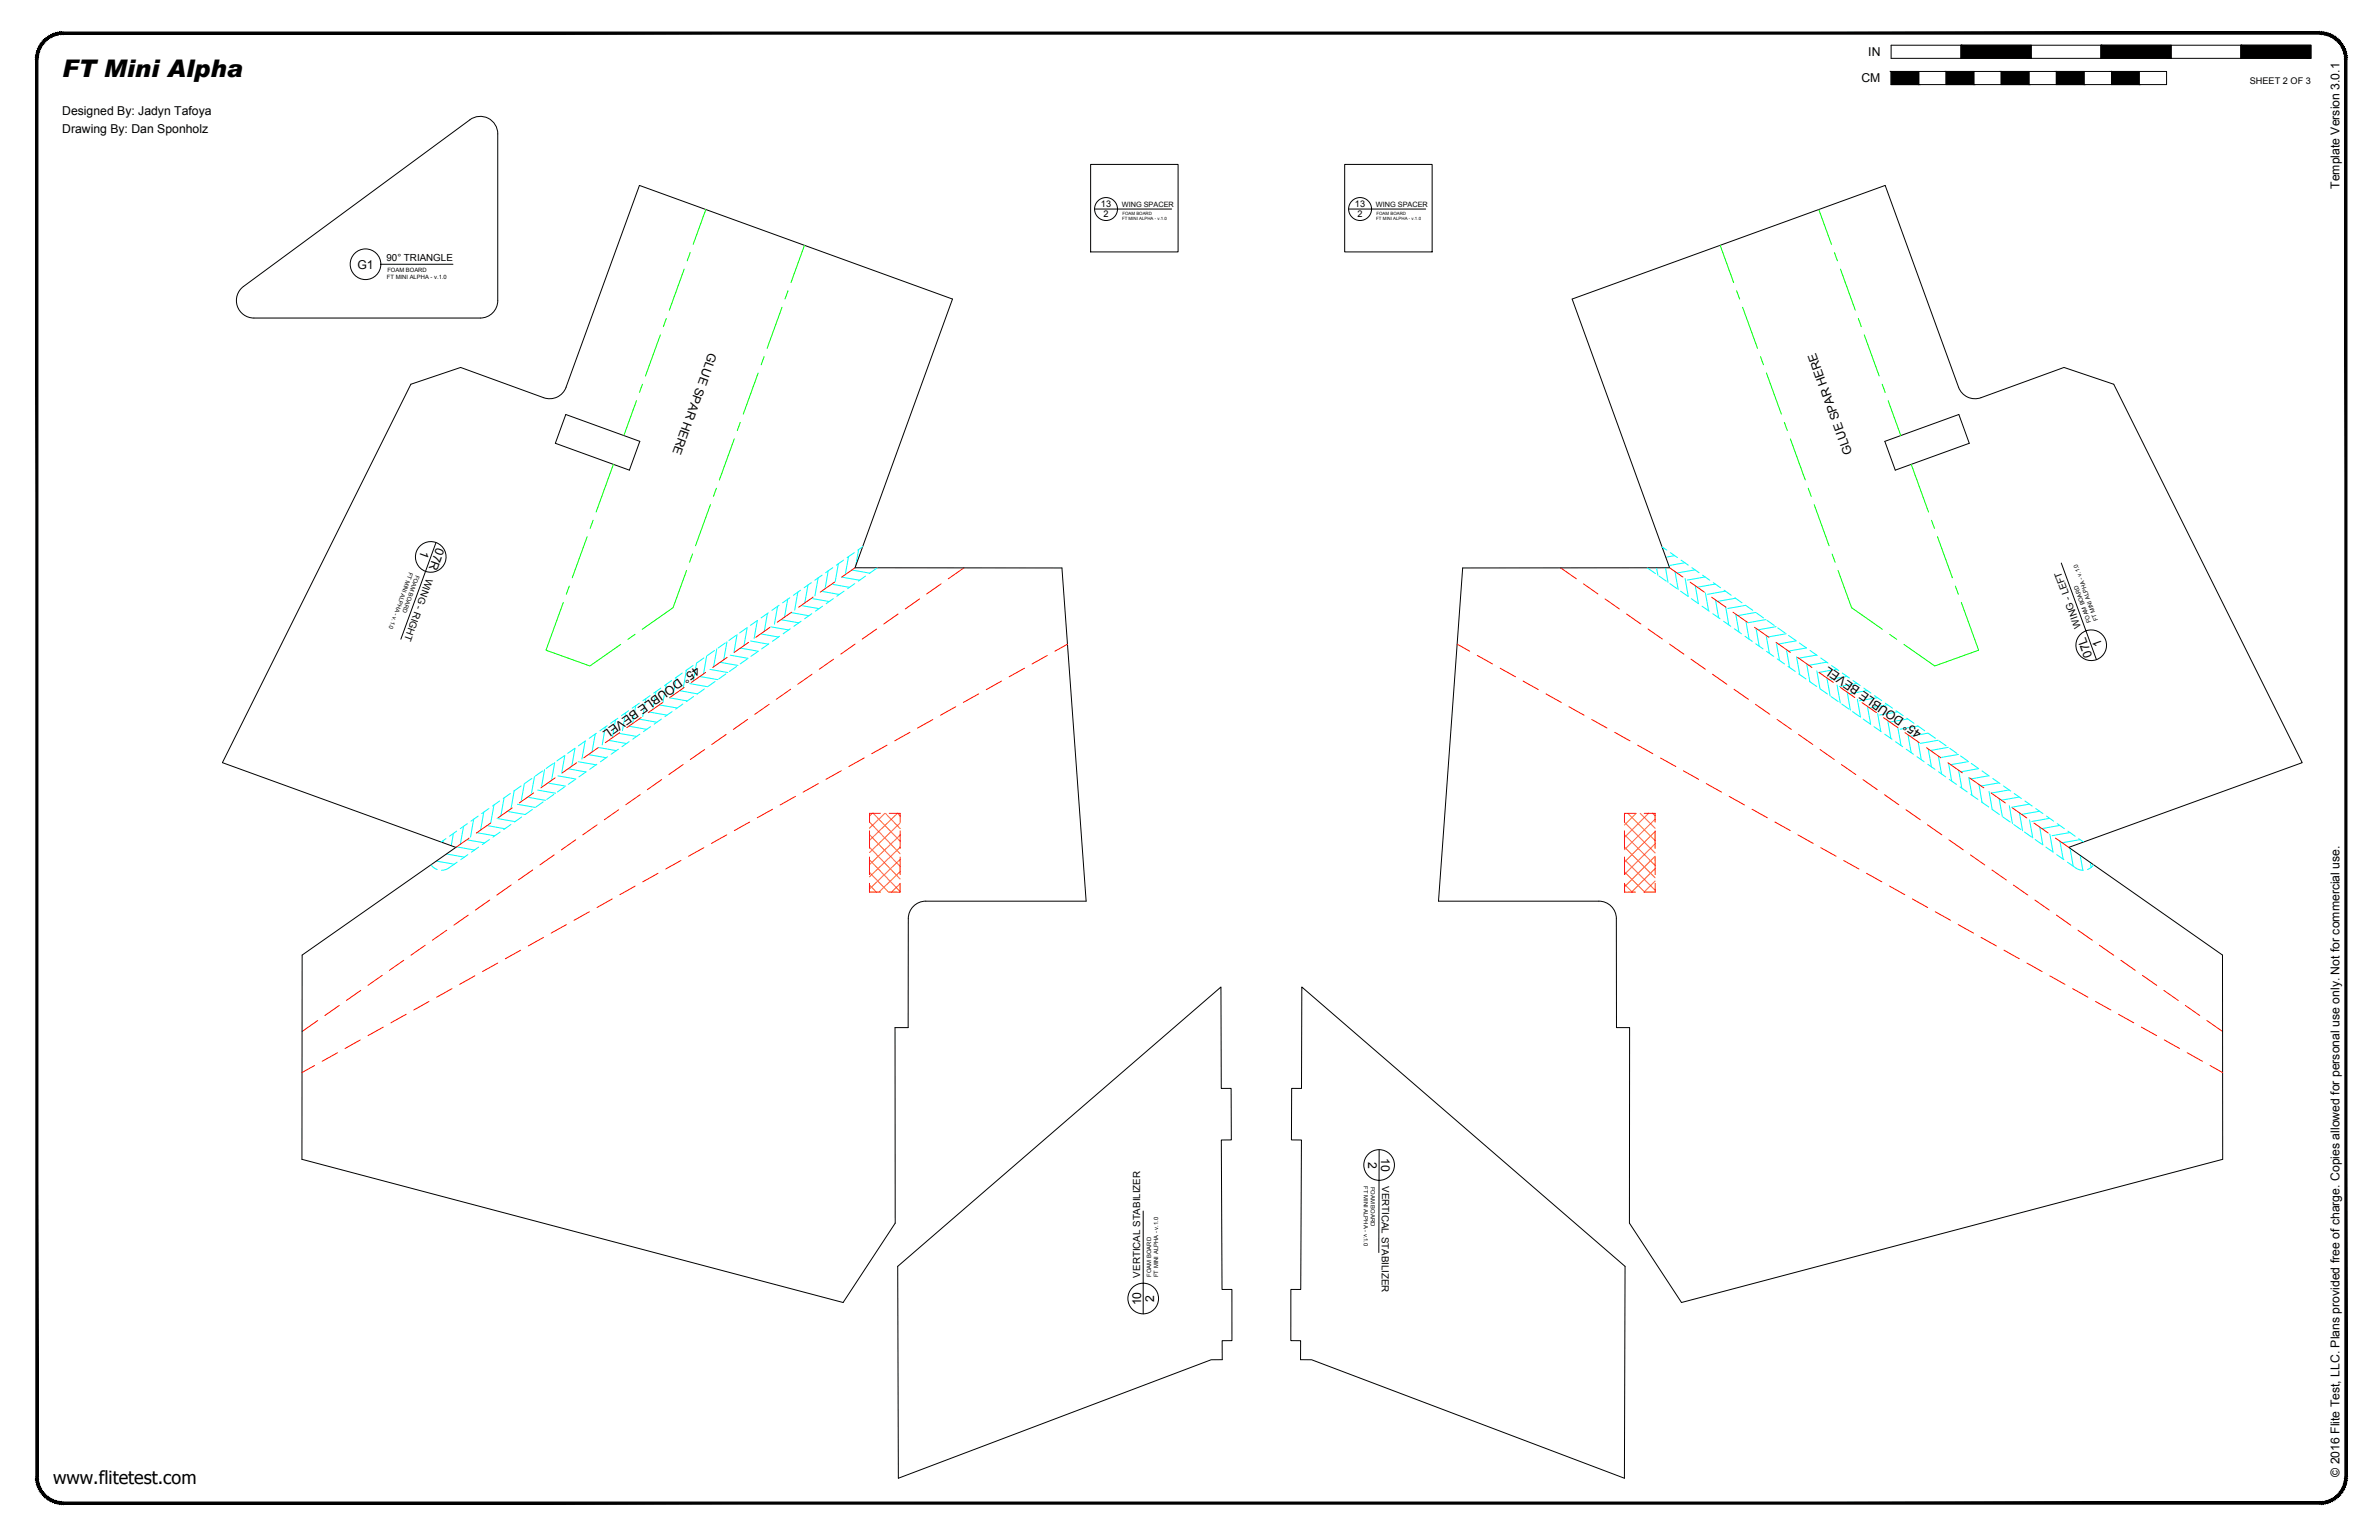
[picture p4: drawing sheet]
<svg xmlns="http://www.w3.org/2000/svg" width="864mm" height="559mm" viewBox="0 0 864 559" stroke-linecap="round" stroke-linejoin="round" font-family="sans-serif">
<defs><g id="words">
<text font-size="8.8" x="22.6" y="27.9">FT Mini Alpha</text>
<text font-size="6.6" x="19.3" y="538.4">www.flitetest.com</text>
<g font-size="4.4">
<text x="678.2" y="20.4">IN</text>
<text x="675.7" y="29.9">CM</text>
<text x="22.6" y="41.7">Designed By: Jadyn Tafoya</text>
<text x="22.6" y="48.1">Drawing By: Dan Sponholz</text>
<text x="849.2" y="68.5" transform="rotate(-90 849.2 68.5)">Template Version 3.0.1</text>
<text x="129.7" y="97.5">G1</text>
<text x="257.4" y="127.8" transform="rotate(110 257.4 127.8)">GLUE SPAR HERE</text>
<text x="672.4" y="164.4" transform="rotate(-110 672.4 164.4)">GLUE SPAR HERE</text>
<text x="153.1" y="199.6" transform="rotate(110 153.1 199.6)">1</text>
<text x="158.5" y="198.5" transform="rotate(110 158.5 198.5)">07R</text>
<text x="763.3" y="233.9" transform="rotate(-110 763.3 233.9)">1</text>
<text x="759.6" y="237.9" transform="rotate(-110 759.6 237.9)">07L</text>
<text x="252.7" y="241.6" transform="rotate(145 252.7 241.6)">45° DOUBLE BEVEL</text>
<text x="697.8" y="265.5" transform="rotate(-145 697.8 265.5)">45° DOUBLE BEVEL</text>
<text x="496.7" y="421.5" transform="rotate(90 496.7 421.5)">2</text>
<text x="501.4" y="420.3" transform="rotate(90 501.4 420.3)">10</text>
<text x="414.2" y="473.7" transform="rotate(-90 414.2 473.7)">10</text>
<text x="419" y="472.4" transform="rotate(-90 419 472.4)">2</text>
<text x="849.3" y="535.9" transform="rotate(-90 849.3 535.9)">© 2016 Flite Test, LLC. Plans provided free of charge. Copies allowed for personal use only. Not for commercial use.</text>
</g>
<g font-size="3.5">
<text x="140.3" y="94.8">90° TRIANGLE</text>
<text x="154.8" y="209.6" transform="rotate(110 154.8 209.6)">WING - RIGHT</text>
<text x="755.5" y="227.4" transform="rotate(-110 755.5 227.4)">WING - LEFT</text>
<text x="501.7" y="430.4" transform="rotate(90 501.7 430.4)">VERTICAL STABILIZER</text>
<text x="413.9" y="463.6" transform="rotate(-90 413.9 463.6)">VERTICAL STABILIZER</text>
</g>
<g font-size="3.3">
<text x="816.7" y="30.4">SHEET 2 OF 3</text>
<text x="399.6" y="75.3">13</text>
<text x="491.9" y="75.3">13</text>
<text x="400.6" y="78.8">2</text>
<text x="492.8" y="78.8">2</text>
</g>
<g font-size="2.7">
<text x="407.2" y="75">WING SPACER</text>
<text x="499.4" y="75">WING SPACER</text>
</g>
<g font-size="2.1">
<text x="140.4" y="101.4">FT MINI ALPHA - v.1.0</text>
<text x="140.6" y="98.8">FOAM BOARD</text>
<text x="148.6" y="207.5" transform="rotate(110 148.6 207.5)">FT MINI ALPHA - v.1.0</text>
<text x="150.9" y="208.6" transform="rotate(110 150.9 208.6)">FOAM BOARD</text>
<text x="759.2" y="225.7" transform="rotate(-110 759.2 225.7)">FOAM BOARD</text>
<text x="761.6" y="225" transform="rotate(-110 761.6 225)">FT MINI ALPHA - v.1.0</text>
<text x="495.1" y="430.5" transform="rotate(90 495.1 430.5)">FT MINI ALPHA - v.1.0</text>
<text x="497.7" y="430.7" transform="rotate(90 497.7 430.7)">FOAM BOARD</text>
<text x="417.9" y="463.2" transform="rotate(-90 417.9 463.2)">FOAM BOARD</text>
<text x="420.5" y="463.4" transform="rotate(-90 420.5 463.4)">FT MINI ALPHA - v.1.0</text>
</g>
<g font-size="1.6">
<text x="407.3" y="80">FT MINI ALPHA - v.1.0</text>
<text x="407.5" y="78">FOAM BOARD</text>
<text x="499.6" y="80">FT MINI ALPHA - v.1.0</text>
<text x="499.7" y="78">FOAM BOARD</text>
</g>
</g></defs>
<!-- layer: 01 CUT -->
<path d="M395.9 59.7h31.8v31.7h-31.8zM488.1 59.7h31.8v31.7h-31.8zM87.7 104.5l82.9-61a6.3 6.3 0 0 1 6.6-.6 6.3 6.3 0 0 1 3.5 5.7v60.4a6.4 6.4 0 0 1-6.4 6.4h-82.1a6.4 6.4 0 0 1-5.9-3.9 6.4 6.4 0 0 1 1.4-7zM570.7 108.5l113.6-41.2 26.7 73.2a6.4 6.4 0 0 0 8.1 3.8l30.2-11 18 6.1 68.4 137.3-84.7 30.8 55.8 39.1 .1 74.1-196.5 51.9-18.9-28.8 .1-70.9h-4.8l-.1-39.6a6.3 6.3 0 0 0-6.3-6.3h-58.2l8.8-120.9 75.1-.1zM149.1 139.4l18.1-6.1 30.1 11a6.4 6.4 0 0 0 8.2-3.8l26.6-73.2 113.7 41.2-35.4 97.5 75.1 .1 8.8 120.9h-58.2a6.4 6.4 0 0 0-6.4 6.3v39.6h-4.8l.1 70.9-18.9 28.8-196.5-51.9 .1-74.1 55.8-39.1-84.8-30.8zM205.4 150.4l26.9 9.8-3.8 10.4-26.9-9.8zM684.2 160.2l26.9-9.8 3.8 10.4-26.9 9.8zM472.6 358.1l117.3 101.4-.2 76.9-113.6-43h-4v-6.9h-3.5v-18.6h3.6l.2-54.2-3.6-.1 .1-18.7h3.6zM325.9 459.5l117.3-101.4 .1 36.8h3.6l.1 18.7-3.6 .1 .2 54.2h3.6v18.6h-3.6l.1 6.9h-4l-113.6 43z" fill="none" stroke="#000" stroke-width=".36"/>
<!-- layer: 04 BEVEL -->
<g fill="none" stroke="#0ff" stroke-width=".36">
<path d="M311.7 199.4l-1.1 5.9M313.1 198.4l-1.7 1.2M603.3 198.4l1.8 1.2M604.3 199.1l-.7 .1M282.8 219.6l-2.6 1.9M285.9 217.4l-1.1 6.5M286.7 216.9l-2.6 1.8M289.6 214.9l-1.1 6.5M290.6 214.2l-2.6 1.8M290.8 219.7l6.5 1.2M293.3 212.3l-1.2 6.5M294.5 211.4l-2.6 1.9"/>
<path d="M294.5 217.1l6.5 1.2M297 209.7l-1.2 6.5M298.2 214.6l6.5 1.1M298.4 208.7l-2.6 1.8M298.6 220l-2.6 1.8M300.6 207.2l-1.1 6.4M301.9 212l6.5 1.1M302.3 206l-2.6 1.8M302.5 217.2l-2.6 1.9M304.3 204.6l-1.1 6.5M305.5 209.4l6.5 1.1M306.2 203.3l-2.6 1.8"/>
<path d="M306.4 214.5l-2.6 1.8M308 202l-1.1 6.5M309.2 206.8l6.5 1.2M310.1 200.5l-2.6 1.8M310.3 211.8l-2.6 1.8M314.2 209l-2.6 1.9M318.5 206l-3 2.1M598 206l3 2.1M598.1 206l.1 .2M601.4 206l.4 2.7M602.3 209l2.6 1.9M604.6 206l.9 5.3"/>
<path d="M606.2 211.8l2.6 1.8M606.3 200.5l2.7 1.8M607.9 201.6l-3.2 .6M608 207.4l1.2 6.5M610.1 214.5l2.6 1.8M610.3 203.3l2.6 1.8M611.6 204.2l-5.8 1M611.7 210l1.2 6.5M614.2 206l2.6 1.8M615.3 206.8l-6.5 1.1M615.4 212.5l1.1 6.5-2.5-1.8M617.9 220l2.6 1.8"/>
<path d="M618.1 208.7l2.6 1.8M619 209.4l-6.5 1.1M619.1 215.1l1.1 6.5M622 211.4l2.6 1.9M622.6 211.9l-6.4 1.2M622.8 217.7l1.1 6.5M625.9 214.2l2.6 1.8M626.3 214.5l-6.5 1.1M629.8 216.9l2.6 1.8M630 217.1l-6.5 1.1M633.7 219.6l2.6 1.9M633.7 219.7l-6.5 1.1"/>
<path d="M255.5 238.8l-2.6 1.8M256.5 238l-1.1 6.5M259.4 236l-2.6 1.9M260.2 235.5l-1.1 6.5M263.3 233.3l-2.6 1.8M263.9 232.9l-1.2 6.5M265.1 237.7l6.5 1.2M267.2 230.6l-2.6 1.8M267.6 230.3l-1.2 6.5M268.8 235.2l6.5 1.1M271.1 227.8l-2.6 1.9M271.2 227.7l-1.1 6.5"/>
<path d="M271.3 239.1l-2.6 1.8M272.4 232.6l6.5 1.1M274.9 225.2l-1.1 6.5M275 225.1l-2.6 1.8M275.2 236.4l-2.6 1.8M276.1 230l6.5 1.2M278.6 222.6l-1.2 6.5M278.9 222.4l-2.6 1.8M279.1 233.6l-2.6 1.9M279.8 227.4l6.5 1.2M282.3 220l-1.2 6.5M283 230.9l-2.6 1.8"/>
<path d="M283.5 224.9l6.5 1.1M286.9 228.2l-2.6 1.8M287.2 222.3l6.5 1.1M290.8 225.4l-2.6 1.8M294.7 222.7l-2.6 1.8M621.8 222.7l2.6 1.8M625.7 225.4l2.6 1.8M626.4 220.3l1.2 6.5M629.6 228.2l2.6 1.8M630.1 222.8l1.1 6.5M633.5 230.9l2.6 1.8M633.8 225.4l1.1 6.5"/>
<path d="M637.4 222.2l-6.5 1.2M637.4 233.6l2.6 1.9M637.5 228l1.1 6.5M637.6 222.4l2.6 1.8M641 224.8l-6.4 1.2M641.1 230.6l1.2 6.5M641.3 236.4l2.6 1.8M641.5 225.1l2.6 1.8M644.7 227.4l-6.5 1.1M644.8 233.1l1.2 6.5M645.2 239.1l2.6 1.8M645.4 227.8l2.6 1.9"/>
<path d="M648.4 230l-6.5 1.1M648.5 235.7l1.1 6.5M649.3 230.6l2.6 1.8M652.1 232.5l-6.5 1.2M652.2 238.3l1.1 6.5M653.2 233.3l2.6 1.8-6.5 1.2M657.1 236l2.6 1.9M659.4 237.7l-6.5 1.1M661 238.8l2.6 1.8M227.1 258.6l-1.1 6.5M228.2 257.9l-2.6 1.8M230.8 256.1l-1.2 6.5"/>
<path d="M232.1 255.2l-2.6 1.8M234.5 253.5l-1.2 6.5M235.7 258.4l6.4 1.1M236 252.4l-2.6 1.8M238.1 250.9l-1.1 6.5M239.3 255.8l6.5 1.1M239.9 249.7l-2.6 1.8M241.8 248.3l-1.1 6.5M243 253.2l6.5 1.1M243.8 247l-2.6 1.8M244 258.2l-2.6 1.8M245.5 245.8l-1.2 6.5"/>
<path d="M246.7 250.6l6.5 1.2M247.7 244.2l-2.6 1.8M247.9 255.5l-2.6 1.8M249.2 243.2l-1.2 6.5M250.4 248l6.5 1.2M251.6 241.5l-2.6 1.8M251.8 252.7l-2.6 1.9M252.8 240.6l-1.1 6.5M254 245.5l6.5 1.1M255.7 250l-2.6 1.8M257.7 242.9l6.5 1.1M259.6 247.3l-2.6 1.8"/>
<path d="M261.4 240.3l6.5 1.2M263.5 244.6l-2.6 1.8M267.4 241.8l-2.6 1.8M649.1 241.8l2.6 1.8M653 244.6l2.6 1.8M655.8 240.9l1.2 6.5M656.9 247.3l2.6 1.8M659.5 243.4l1.2 6.5M660.8 250l2.6 1.8M663.1 240.3l-6.5 1.1M663.2 246l1.1 6.5M664.7 252.7l2.6 1.9"/>
<path d="M664.9 241.5l2.6 1.8M666.8 242.8l-6.5 1.2M666.9 248.6l1.1 6.5M668.6 255.5l2.6 1.8M668.8 244.2l2.6 1.8M670.5 245.4l-6.5 1.2M670.6 251.2l1.1 6.5M672.5 258.2l2.6 1.8M672.7 247l2.6 1.8M674.2 248l-6.5 1.1M674.2 253.7l1.2 6.5M676.6 249.7l2.6 1.8"/>
<path d="M677.8 250.6l-6.5 1.1M677.9 256.3l1.2 6.5M680.5 252.4l2.6 1.8M681.5 253.1l-6.5 1.2M681.6 258.9l1.1 6.5M684.4 255.2l2.6 1.8M685.2 255.7l-6.5 1.2M688.3 257.9l2.6 1.8M688.9 258.3l-6.5 1.1M197 279.7l-2.6 1.9M197.7 279.2l-1.2 6.5M200.9 277l-2.6 1.8"/>
<path d="M201.4 276.7l-1.2 6.5M204.8 274.3l-2.6 1.8M205 274.1l-1.1 6.5M206.2 279l6.5 1.1-2.5 1.8M208.7 271.5l-2.6 1.9M208.7 271.5l-1.1 6.5M209.9 276.4l6.5 1.1M212.4 268.9l-1.1 6.5M212.6 268.8l-2.6 1.8M213.6 273.8l6.5 1.1M216.1 266.4l-1.2 6.5M216.5 266.1l-2.6 1.8"/>
<path d="M216.7 277.3l-2.6 1.8M217.3 271.2l6.4 1.2M219.7 263.8l-1.1 6.5M220.4 263.3l-2.6 1.9M220.6 274.6l-2.6 1.8M220.9 268.7l6.5 1.1M223.4 261.2l-1.1 6.5M224.3 260.6l-2.6 1.8M224.5 271.9l-2.6 1.8M224.6 266.1l6.5 1.1M228.3 263.5l6.5 1.2M228.4 269.1l-2.6 1.9"/>
<path d="M232 260.9l6.5 1.2M232.3 266.4l-2.6 1.8M236.2 263.7l-2.6 1.8M240.1 260.9l-2.6 1.9M676.4 260.9l2.6 1.9M680.3 263.7l2.6 1.8M684.2 266.4l2.6 1.8M685.3 261.5l1.1 6.5M688.1 269.1l2.6 1.9M689 264l1.1 6.5M692 271.9l2.6 1.8M692.2 260.6l2.6 1.8"/>
<path d="M692.5 260.9l-6.4 1.1M692.6 266.6l1.2 6.5M695.9 274.6l2.6 1.8M696.1 263.3l2.6 1.9M696.2 263.5l-6.5 1.1M696.3 269.2l1.1 6.5M699.8 277.3l2.6 1.8M699.9 266l-6.5 1.2M700 271.8l1.1 6.5M700 266.1l2.6 1.8M703.6 268.6l-6.5 1.2M703.7 274.3l1.1 6.5"/>
<path d="M703.9 268.8l2.6 1.8M707.3 271.2l-6.5 1.1M707.3 276.9l1.2 6.5M707.8 271.5l2.6 1.9M710.9 273.8l-6.5 1.1M711 279.5l1.1 6.5M711.7 274.3l2.6 1.8M714.6 276.3l-6.5 1.2M715.6 277l2.6 1.8M718.3 278.9l-6.5 1.1M719.5 279.7l2.6 1.9M168.3 299.8l-1.2 6.5"/>
<path d="M169.7 298.9l-2.6 1.8M171.9 297.3l-1.1 6.5M173.6 296.1l-2.6 1.9M175.6 294.7l-1.1 6.5M176.8 299.6l6.5 1.1M177.5 293.4l-2.6 1.8M179.3 292.1l-1.1 6.5M180.5 297l6.5 1.1M181.4 290.7l-2.6 1.8M183 289.5l-1.2 6.5M185.3 287.9l-2.6 1.9M185.5 299.2l-2.6 1.8"/>
<path d="M186.7 287l-1.2 6.5M187.8 291.8l6.5 1.2M189.2 285.2l-2.6 1.8M189.4 296.5l-2.6 1.8M190.3 284.4l-1.1 6.5M191.5 289.3l6.5 1.1M193.1 282.5l-2.6 1.8M193.3 293.7l-2.7 1.9-6.5-1.2M194 281.8l-1.1 6.5M195.2 286.7l6.5 1.1M197.2 291l-2.6 1.8M198.9 284.1l6.5 1.2"/>
<path d="M201.1 288.3l-2.6 1.8M202.5 281.5l6.5 1.2M205 285.5l-2.6 1.9M208.9 282.8l-2.6 1.8M703.7 280.1l2.6 1.8M707.6 282.8l2.6 1.8M711.5 285.5l2.6 1.9M714.7 282.1l1.1 6.5M715.4 288.3l2.6 1.8M718.4 284.6l1.1 6.5M719.3 291l2.6 1.8M722 281.5l-6.5 1.1"/>
<path d="M722 287.2l1.2 6.5M723.2 293.7l2.6 1.8M723.4 282.5l2.6 1.8M725.7 284.1l-6.5 1.1M725.7 289.8l1.2 6.5M727.1 296.5l2.6 1.8M727.3 285.2l2.6 1.8M729.3 286.6l-6.5 1.2M729.4 292.4l1.1 6.5M731 299.2l2.6 1.8M731.2 287.9l2.6 1.9M733 289.2l-6.5 1.2"/>
<path d="M733.1 294.9l1.1 6.5M735.1 290.7l2.6 1.8M736.7 291.8l-6.5 1.1M736.8 297.5l1.1 6.5M739 293.4l2.6 1.8M740.4 294.4l-6.5 1.1M742.9 296.1l2.6 1.9M744.1 296.9l-6.5 1.2M746.8 298.9l2.6 1.8M747.7 299.5l-6.5 1.2M156.5 313.8l.8 .9 1.4 .8M158.4 312.4l6.5 1.2"/>
<path d="M160.9 305l-.1 .8M161.9 304.3l-1.8 1.2M162.1 309.9l6.5 1.1M164.6 302.4l-.8 4.5M165.8 307.3l6.4 1.1M165.8 301.6l-2.6 1.8M166 312.8l-3.8 2.6-1.9 .4M169.4 304.7l6.5 1.2M169.8 310.1l-2.5 1.8M173.1 302.1l6.5 1.2M173.8 307.4l-2.6 1.8M177.7 304.6l-2.6 1.9"/>
<path d="M181.6 301.9l-2.6 1.8M734.9 301.9l2.6 1.8M738.8 304.6l2.6 1.9M740.4 300.1l1.2 6.5M742.7 307.4l2.6 1.8M744.1 302.7l1.2 6.5M746.6 310.1l2.6 1.8M747.8 305.2l1.1 6.5M750.5 312.8l3.8 2.6 1.9 .4M750.7 301.6l2.6 1.8M751.4 302.1l-6.5 1.1M751.5 307.8l1.1 6.5"/>
<path d="M754.6 304.3l1.7 1.2M755.1 304.7l-6.5 1.1M755.1 310.4l1 5.4M758.8 313l.3 1.7M760 313.8l-.9 .9-1.3 .8"/>
</g>
<!-- layer: 06 CAVITY -->
<g fill="none" stroke="#ff7f00" stroke-width=".36">
<path d="M315.7 298.3l11.1 11.5M316.7 295.1l-1 1M317 295.1l9.8 10.1M321.2 295.1l-5.6 5.4M321.4 295.1l5.4 5.6M326.8 296.1l-1-1-10.2 9.8M326.8 298.6l-11.2 10.7M589.7 298.4l11.1 11.1M590.9 295.1l9.9 9.9M593.9 295.1l-4.2 4.3M595.4 295.1l5.4 5.4M598.4 295.1l-8.7 8.8"/>
<path d="M599.9 295.1l.9 .9M600.8 297.2l-11.1 11.1M315.6 316.6l6.9 7.1M315.6 312l11.1 11.5M315.6 307.4l11.1 11.5M315.6 302.9l11.1 11.5M326.7 316.3l-7.6 7.4M326.7 311.9l-11.1 10.7M326.8 307.4l-11.2 10.8M326.8 303l-11.2 10.8M589.7 311.9l11.1 11.1M589.7 307.4l11.1 11.1"/>
<path d="M589.7 302.9l11.1 11.1M589.7 316.4l7.3 7.3M600.8 301.7l-11.1 11.1M600.8 310.7l-11.1 11.1M600.8 306.2l-11.1 11.1M600.8 319.7l-4 4M600.8 315.2l-8.5 8.5M315.6 321.1l2.5 2.6M326.7 320.7l-3.1 3M589.7 320.9l2.9 2.8"/>
</g>
<!-- layer: 02 SCORE -->
<g fill="none" stroke="#f00" stroke-width=".36">
<path d="M295.2 216.7l-5.3 3.6M303 211.2l-5.3 3.7M310.4 206l-4.8 3.4M333.8 217.3l-5.2 3.7M341.6 211.9l-5.2 3.6M349.9 206.1l-5.7 3.9M566.6 206.1l5.6 3.9M574.8 211.9l5.2 3.6M582.7 217.3l5.1 3.7M606.1 206l4.8 3.4M613.5 211.2l5.2 3.7M621.3 216.7l5.2 3.6"/>
<path d="M263.9 238.5l-5.2 3.7M271.7 233.1l-5.2 3.6M279.5 227.6l-5.2 3.7M287.3 222.1l-5.2 3.7M302.6 239.2l-5.2 3.6M310.4 233.7l-5.2 3.7M318.2 228.3l-5.2 3.6M326 222.8l-5.2 3.6M380.2 237.8l-5.6 3.1M387.5 233.7l-4.5 2.6M529 233.7l4.5 2.6M536.3 237.8l5.5 3.1"/>
<path d="M590.5 222.8l5.1 3.6M598.3 228.3l5.2 3.6M606.1 233.7l5.2 3.7M613.9 239.2l5.2 3.6M629.1 222.1l5.2 3.7M636.9 227.6l5.2 3.7M644.7 233.1l5.2 3.6M652.5 238.5l5.2 3.7M240.5 254.9l-5.2 3.7M248.3 249.5l-5.2 3.6M256.1 244l-5.2 3.6M279.2 255.6l-5.2 3.6"/>
<path d="M287 250.1l-5.2 3.6M294.8 244.6l-5.2 3.7M346.9 256.4l-5.5 3.1M355.3 251.8l-5.6 3.1M363.6 247.1l-5.6 3.1M371.9 242.5l-5.6 3.1M544.6 242.5l5.5 3.1M552.9 247.1l5.5 3.1M561.2 251.8l5.6 3.1M569.5 256.4l5.6 3.1M621.7 244.6l5.2 3.7M629.5 250.1l5.2 3.6"/>
<path d="M637.3 255.6l5.2 3.6M660.3 244l5.2 3.6M668.1 249.5l5.2 3.6M675.9 254.9l5.2 3.7M209.3 276.8l-5.2 3.6M217.1 271.3l-5.2 3.7M224.9 265.9l-5.2 3.6M232.7 260.4l-5.2 3.6M248 277.4l-5.2 3.7M255.8 272l-5.2 3.6M263.6 266.5l-5.2 3.6M271.4 261l-5.2 3.7"/>
<path d="M305.4 279.7l-5.6 3.1M313.7 275l-5.5 3.1M322 270.4l-5.5 3.1M330.3 265.7l-5.5 3.1M338.6 261.1l-5.5 3.1M577.8 261.1l5.6 3.1M586.2 265.7l5.5 3.1M594.5 270.4l5.5 3.1M602.8 275l5.5 3.1M611.1 279.7l5.5 3.1M645.1 261l5.2 3.7M652.9 266.5l5.2 3.6"/>
<path d="M660.7 272l5.2 3.6M668.5 277.4l5.2 3.7M683.7 260.4l5.2 3.6M691.5 265.9l5.2 3.6M699.3 271.3l5.2 3.7M707.1 276.8l5.2 3.6M178.1 298.6l-5.2 3.7M185.9 293.2l-5.2 3.6M193.7 287.7l-5.2 3.7M201.5 282.3l-5.2 3.6M216.8 299.3l-5.2 3.6M224.6 293.8l-5.2 3.7"/>
<path d="M232.4 288.4l-5.2 3.6M240.2 282.9l-5.2 3.6M272.1 298.3l-5.5 3.1M280.4 293.6l-5.5 3.1M288.8 289l-5.6 3.1M297.1 284.3l-5.6 3.1M319.6 295.1h-3.9v3.2M322.8 295.1h4v3.2M593.7 295.1h-4v3.2M596.8 295.1h4v3.2M619.4 284.3l5.5 3.1M627.7 289l5.6 3.1"/>
<path d="M636 293.6l5.6 3.1M644.3 298.3l5.6 3.1M676.3 282.9l5.2 3.6M684.1 288.4l5.2 3.6M691.9 293.8l5.2 3.7M699.7 299.3l5.2 3.6M714.9 282.3l5.2 3.6M722.7 287.7l5.2 3.7M730.6 293.2l5.1 3.6M738.4 298.6l5.1 3.7M170.3 304.1l-4.8 3.4M193.4 315.7l-5.2 3.6"/>
<path d="M201.2 310.2l-5.2 3.7M209 304.7l-5.2 3.7M238.9 316.9l-5.6 3.1M247.2 312.2l-5.6 3.1M255.5 307.6l-5.5 3.1M263.8 302.9l-5.5 3.1M315.6 311v6.3M315.6 301.5v6.3M326.8 311l-.1 6.4M326.8 301.5v6.3M589.7 301.5v6.3M589.7 311v6.4"/>
<path d="M600.8 301.5v6.3M600.8 311v6.3M652.6 302.9l5.6 3.1M661 307.6l5.5 3.1M669.3 312.2l5.5 3.1M677.6 316.9l5.5 3.1M707.5 304.7l5.2 3.7M715.3 310.2l5.2 3.7M723.1 315.7l5.2 3.6M746.2 304.1l4.8 3.4M162.2 337.5l-5.2 3.7M170 332.1l-5.2 3.6"/>
<path d="M177.8 326.6l-5.2 3.6M185.6 321.1l-5.2 3.7M205.6 335.5l-5.5 3.1M213.9 330.8l-5.5 3.1M222.2 326.2l-5.5 3.1M230.6 321.5l-5.6 3.1M315.6 320.5v3.2h4M326.7 320.5v3.2h-3.9M589.7 320.5v3.2h4M600.8 320.5v3.2h-3.9M685.9 321.5l5.5 3.1M694.2 326.2l5.6 3.1"/>
<path d="M702.5 330.8l5.6 3.1M710.8 335.5l5.6 3.1M730.9 321.1l5.2 3.7M738.7 326.6l5.2 3.6M746.5 332.1l5.2 3.6M754.3 337.5l5.2 3.7M131 359.4l-5.3 3.6M138.8 353.9l-5.3 3.7M146.6 348.4l-5.2 3.7M154.4 343l-5.2 3.6M164.1 358.7l-5.6 3.1M172.4 354.1l-5.6 3.1"/>
<path d="M180.7 349.4l-5.6 3.1M189 344.8l-5.5 3.1M197.3 340.1l-5.5 3.1M719.2 340.1l5.5 3.1M727.5 344.8l5.5 3.1M735.8 349.4l5.5 3.1M744.1 354.1l5.5 3.1M752.4 358.7l5.5 3.1M762.1 343l5.2 3.6M769.9 348.4l5.2 3.7M777.7 353.9l5.2 3.7M785.5 359.4l5.2 3.6"/>
<path d="M115.3 370.3l-5.6 4M123.1 364.8l-5.2 3.7M130.8 377.3l-5.5 3.1M139.1 372.7l-5.5 3.1M147.4 368l-5.5 3.1M155.8 363.4l-5.6 3.1M760.7 363.4l5.6 3.1M769 368l5.6 3.1M777.3 372.7l5.6 3.1M785.7 377.3l5.5 3.1M793.3 364.8l5.2 3.7M801.1 370.3l5.7 4"/>
<path d="M114.2 386.6l-4.6 2.6M122.5 382l-5.5 3.1M794 382l5.5 3.1M802.3 386.6l4.5 2.6"/>
</g>
<!-- layer: 05 REFERENCE -->
<g fill="none" stroke="#0f0" stroke-width=".36">
<path d="M256.2 76l-4.6 12.7M660.2 76l4.6 12.7M248.4 97.6l-5.4 15M250.5 91.7l-1 3M292 89l-4.9 13.5M624.4 89l4.9 13.5M665.9 91.7l1.1 3M668.1 97.6l5.4 15M241.9 115.5l-1.1 3M283.9 111.5l-5.4 14.9M286.1 105.5l-1.1 3M630.4 105.5l1.1 3"/>
<path d="M632.6 111.5l5.4 14.9M674.6 115.5l1.1 3M233.2 139.4l-1.1 3M239.7 121.5l-5.4 14.9M275.2 135.4l-5.4 14.9M277.4 129.4l-1.1 3M639.1 129.4l1.1 3M641.2 135.4l5.5 14.9M676.7 121.5l5.5 14.9M683.2 139.4l1.1 3M231.1 145.4l-4.6 12.6M266.6 159.2l-5.5 15"/>
<path d="M268.7 153.3l-1.1 3M647.7 153.3l1.1 3M649.9 159.2l5.4 15M685.4 145.4l4.6 12.6M222.7 168.5l-6.3 17.3M260.1 177.1l-1.1 3M656.4 177.1l1.1 3M693.8 168.5l6.3 17.3M213.1 194.7l-5.4 15M215.3 188.8l-1.1 3M257.9 183.1l-5.4 14.9M658.6 183.1l5.4 14.9"/>
<path d="M701.2 188.8l1 3M703.3 194.7l5.4 15M204.5 218.6l-6.3 17.3 15.9 5.8 11.2-7.9M206.6 212.7l-1 2.9M249.2 207l-4.9 13.5-11.2 7.8M251.4 201l-1.1 3M665.1 201l1.1 3M667.2 207l4.9 13.5 11.2 7.8M709.8 212.7l1.1 2.9M712 218.6l6.3 17.3-16 5.8-11.2-7.9M230.5 230.2l-2.6 1.8M685.9 230.2l2.6 1.8"/>
</g>
<!-- layer: 23 NOTES -->
<g fill="none" stroke="#000" stroke-width=".36">
<path d="M397.3 75.9h28M489.6 75.9h27.9M138.2 95.9h26.2M158.3 196.9l-12.8 35M748.3 204.3l12.7 35.1M500.6 417.2l-.1 37.3M415 439.4v37.3"/>
<circle cx="401.5" cy="75.8" r="4.2"/>
<circle cx="493.7" cy="75.8" r="4.2"/>
<circle cx="132.7" cy="95.9" r="5.6"/>
<circle cx="156.4" cy="202.1" r="5.6"/>
<circle cx="759.1" cy="234.1" r="5.6"/>
<circle cx="500.6" cy="422.7" r="5.6"/>
<circle cx="415" cy="471.2" r="5.6"/>
</g>
<!-- layer: 21 FULL-SIZE -->
<path d="M686.5 16.4h25.4v4.8h-25.4zM711.9 16.4h25.4v4.8h-25.4zM737.3 16.4h25.4v4.8h-25.4zM762.7 16.4h25.4v4.8h-25.4zM788.1 16.4h25.4v4.8h-25.4zM813.5 16.4h25.4v4.8h-25.4zM686.5 25.9h10v4.8h10v-4.8h10v4.8h10v-4.8h10v4.8h10v-4.8h10v4.8h10v-4.8h10v4.8h10v-4.8h-10v4.8h-10v-4.8h-10v4.8h-10v-4.8h-10v4.8h-10v-4.8h-10v4.8h-10v-4.8h-10v4.8h-10z" fill="none" stroke="#000" stroke-width=".36"/>
<g fill="#000" stroke="#000" stroke-width=".36">
<path d="M22.3 11.6h.6v.8zM22.3 11.6v.8h.6zM21.6 11.7l.7-.1v.8zM21.6 11.7l.1 .8 .6-.1zM21 11.8l.6-.1 .1 .8zM21 11.8l.1 .8 .6-.1zM20.4 12l.6-.2 .1 .8zM20.4 12l.2 .7 .5-.1zM19.7 12.2l.7-.2 .2 .7zM19.7 12.2l.3 .7 .6-.2zM19.1 12.4l.6-.2 .3 .7zM19.1 12.4l.3 .7 .6-.2zM18.5 12.7l.6-.3 .3 .7zM18.5 12.7l.4 .6 .5-.2zM18 13l.5-.3 .4 .6zM18 13l.3 .6 .6-.3zM17.4 13.3l.6-.3 .3 .6zM17.4 13.3l.4 .6 .5-.3zM16.9 13.7l.5-.4 .4 .6zM16.9 13.7l.5 .6 .4-.4zM16.4 14.1l.5-.4 .5 .6zM16.4 14.1l.5 .6 .5-.4zM15.9 14.5l.5-.4 .5 .6zM15.9 14.5l.6 .6 .4-.4zM15.9 14.5l.6 .6-1-.1zM15.5 15l.6 .5 .4-.4zM15.5 15l.6 .5h-1zM15.1 15.5l.6 .5 .4-.5zM15.1 15.5l.6 .5h-1zM14.7 16l.6 .5 .4-.5zM14.7 16l.6 .5-1 .1zM14.3 16.6l.7 .4 .3-.5zM14.3 16.6l.7 .4-1 .1zM14 17.1l.7 .4 .3-.5zM14 17.1l.7 .4-.9 .2zM13.8 17.7l.7 .3 .2-.5zM13.8 17.7l.7 .3-1 .4zM13.5 18.4l.8 .2 .2-.6zM13.5 18.4l.8 .2-.9 .4zM13.4 19l.7 .2 .2-.6zM13.4 19l.7 .2-.9 .4zM13.2 19.6l.8 .2 .1-.6zM13.2 19.6l.8 .2-.9 .4zM13.1 20.2l.8 .1 .1-.5zM13.1 20.2l.8 .1-.9 .6zM13 20.9h.8l.1-.6zM13 20.9h.8l-.8 .6zM13 21.5h.8v-.6z"/>
<path d="M711.9 16.4l25.4 4.8v-4.8zM711.9 16.4l25.4 4.8h-25.4z"/>
<path d="M762.7 16.4l25.4 4.8v-4.8zM762.7 16.4l25.4 4.8h-25.4z"/>
<path d="M813.5 16.4l25.4 4.8v-4.8zM813.5 16.4l25.4 4.8h-25.4z"/>
<path d="M22.9 12.4h819.2v-.8zM22.9 11.6h819.2l-819.2 .8z"/>
<path d="M13 21.5l.8 514.4v-514.4zM13 21.5l.8 514.4h-.8z"/>
<path d="M686.5 25.9l10 4.8v-4.8zM686.5 25.9l10 4.8h-10z"/>
<path d="M706.5 25.9l10 4.8v-4.8zM706.5 25.9l10 4.8h-10z"/>
<path d="M726.5 25.9l10 4.8v-4.8zM726.5 25.9l10 4.8h-10z"/>
<path d="M746.5 25.9l10 4.8v-4.8zM746.5 25.9l10 4.8h-10z"/>
<path d="M766.5 25.9l10 4.8v-4.8zM766.5 25.9l10 4.8h-10z"/>
<path d="M851.2 21.5l.8-.6v.6zM851.2 20.9v.6l.8-.6zM851.2 20.9l.7-.7 .1 .7zM851.1 20.3l.1 .6 .7-.7zM851.8 19.6l.1 .6-.8 .1zM851 19.8l.1 .5 .7-.7zM851.6 19l.2 .6-.8 .2zM850.9 19.2l.1 .6 .6-.8zM851.4 18.4l.2 .6-.7 .2zM850.7 18.6l.2 .6 .5-.8zM851.2 17.7l.2 .7-.7 .2zM850.5 18l.2 .6 .5-.9zM850.9 17.1l.3 .6-.7 .3zM850.3 17.5l.2 .5 .4-.9zM850.6 16.6l.3 .5-.6 .4zM850 17l.3 .5 .3-.9zM850.3 16l.3 .6-.6 .4zM849.7 16.5l.3 .5 .3-1zM849.9 15.5l.4 .5-.6 .5zM849.3 16l.4 .5 .2-1zM849.5 15l.4 .5-.6 .5zM848.9 15.5l.4 .5 .2-1zM849.1 14.5l.4 .5-.6 .5zM849.1 14.5l-.6 .6 .4 .4zM848.6 14.1l.5 .4-.6 .6zM848.6 14.1l-.5 .6 .4 .4zM848.1 13.7l.5 .4-.5 .6zM848.1 13.7l-.5 .6 .5 .4zM847.6 13.3l.5 .4-.5 .6zM847.6 13.3l-.5 .6 .5 .4zM847 13l.6 .3-.5 .6zM847 13l-.4 .6 .5 .3zM846.5 12.7l.5 .3-.4 .6zM846.5 12.7l-.4 .6 .5 .3zM845.9 12.4l.6 .3-.4 .6zM845.9 12.4l-.3 .7 .5 .2zM845.2 12.2l.7 .2-.3 .7zM845.2 12.2l-.2 .7 .6 .2zM844.6 12l.6 .2-.2 .7zM844.6 12l-.2 .7 .6 .2zM844 11.8l.6 .2-.2 .7zM844 11.8l-.2 .8 .6 .1zM843.4 11.7l.6 .1-.2 .8zM843.4 11.7l-.1 .8 .5 .1zM842.7 11.6l.7 .1-.1 .8zM842.7 11.6v.8l.6 .1zM842.1 11.6h.6v.8zM842.1 11.6v.8h.6z"/>
<path d="M13 535.9h.8l-.8 .6zM13 536.5h.8v-.6zM13 536.5h.8l-.7 .7zM13.8 536.5l-.7 .7 .8-.1zM13.1 537.2l.8-.1-.7 .7zM13.9 537.1l-.7 .7 .8-.1zM13.2 537.8l.8-.1-.6 .7zM14 537.7l-.6 .7 .7-.2zM13.4 538.4l.7-.2-.6 .9zM14.1 538.2l-.6 .9 .8-.3zM13.5 539.1l.8-.3-.5 .9zM14.3 538.8l-.5 .9 .7-.3zM13.8 539.7l.7-.3-.5 .9zM14.5 539.4l-.5 .9 .7-.4zM14 540.3l.7-.4-.4 .9zM14.7 539.9l-.4 .9 .7-.3zM14.3 540.8l.7-.3-.3 .9zM15 540.5l-.3 .9 .6-.4zM14.7 541.4l.6-.4-.2 .9zM15.3 541l-.2 .9 .6-.5zM15.1 541.9l.6-.5-.2 1zM15.7 541.4l-.2 1 .6-.5zM15.5 542.4l.6-.5-.2 1zM16.1 541.9l-.2 1 .6-.6zM16.5 542.3l-.1 1-.5-.4zM16.5 542.3l-.1 1 .5-.6zM16.9 542.7v1l-.5-.4zM16.9 542.7v1l.5-.6zM17.4 543.1v1l-.5-.4zM17.4 543.1v1l.4-.6zM17.8 543.5l.2 1-.6-.4zM17.8 543.5l.2 1 .3-.7zM18.3 543.8l.2 1-.5-.3zM18.3 543.8l.2 1 .4-.7zM18.9 544.1l.2 .9-.6-.2zM18.9 544.1l.2 .9 .3-.7zM19.4 544.3l.3 1-.6-.3zM19.4 544.3l.3 1 .3-.8zM20 544.5l.4 .9-.7-.1zM20 544.5l.4 .9 .2-.7zM20.6 544.7l.4 .9-.6-.2zM20.6 544.7l.4 .9 .1-.8zM21.1 544.8l.5 .9-.6-.1zM21.1 544.8l.5 .9 .1-.8zM21.7 544.9l.6 .9-.7-.1zM21.7 544.9l.6 .9v-.8zM22.3 545l.6 .8h-.6zM22.3 545l.6 .8v-.8z"/>
<path d="M851.2 21.5v514.4h.8zM851.2 21.5h.8v514.4z"/>
<path d="M22.9 545v.8l819.2-.8zM22.9 545.8l819.2-.8v.8z"/>
<path d="M842.1 545l.6 .8h-.6zM842.1 545l.6 .8v-.8zM842.7 545l.7 .7-.7 .1zM842.7 545l.7 .7-.1-.8zM843.3 544.9l.7 .7-.6 .1zM843.3 544.9l.7 .7-.2-.8zM843.8 544.8l.8 .6-.6 .2zM843.8 544.8l.8 .6-.2-.7zM844.4 544.7l.8 .6-.6 .1zM844.4 544.7l.8 .6-.2-.8zM845 544.5l.9 .5-.7 .3zM845 544.5l.9 .5-.3-.7zM845.6 544.3l.9 .5-.6 .2zM845.6 544.3l.9 .5-.4-.7zM846.1 544.1l.9 .4-.5 .3zM846.1 544.1l.9 .4-.4-.7zM846.6 543.8l1 .3-.6 .4zM846.6 543.8l1 .3-.5-.6zM847.1 543.5l1 .2-.5 .4zM847.1 543.5l1 .2-.5-.6zM847.6 543.1l1 .2-.5 .4zM847.6 543.1l1 .2-.5-.6zM848.1 542.7l1 .2-.5 .4zM848.1 542.7l1 .2-.6-.6zM848.5 542.3l1 .1-.4 .5zM848.9 541.9l-.4 .4 1 .1zM848.9 541.9h1l-.4 .5zM849.3 541.4l-.4 .5h1zM849.3 541.4h1l-.4 .5zM849.7 541l-.4 .4h1zM849.7 541l.9-.2-.3 .6zM850 540.5l-.3 .5 .9-.2zM850 540.5l.9-.2-.3 .5zM850.3 539.9l-.3 .6 .9-.2zM850.3 539.9l.9-.2-.3 .6zM850.5 539.4l-.2 .5 .9-.2zM850.5 539.4l.9-.3-.2 .6zM850.7 538.8l-.2 .6 .9-.3zM850.7 538.8l.9-.4-.2 .7zM850.9 538.2l-.2 .6 .9-.4zM850.9 538.2l.9-.4-.2 .6zM851 537.7l-.1 .5 .9-.4zM851 537.7l.9-.5-.1 .6zM851.1 537.1l-.1 .6 .9-.5zM851.1 537.1l.9-.6-.1 .7zM851.2 536.5l-.1 .6 .9-.6zM851.2 536.5l.8-.6v.6zM851.2 535.9v.6l.8-.6z"/>
</g>
<use href="#words"/>
</svg>
